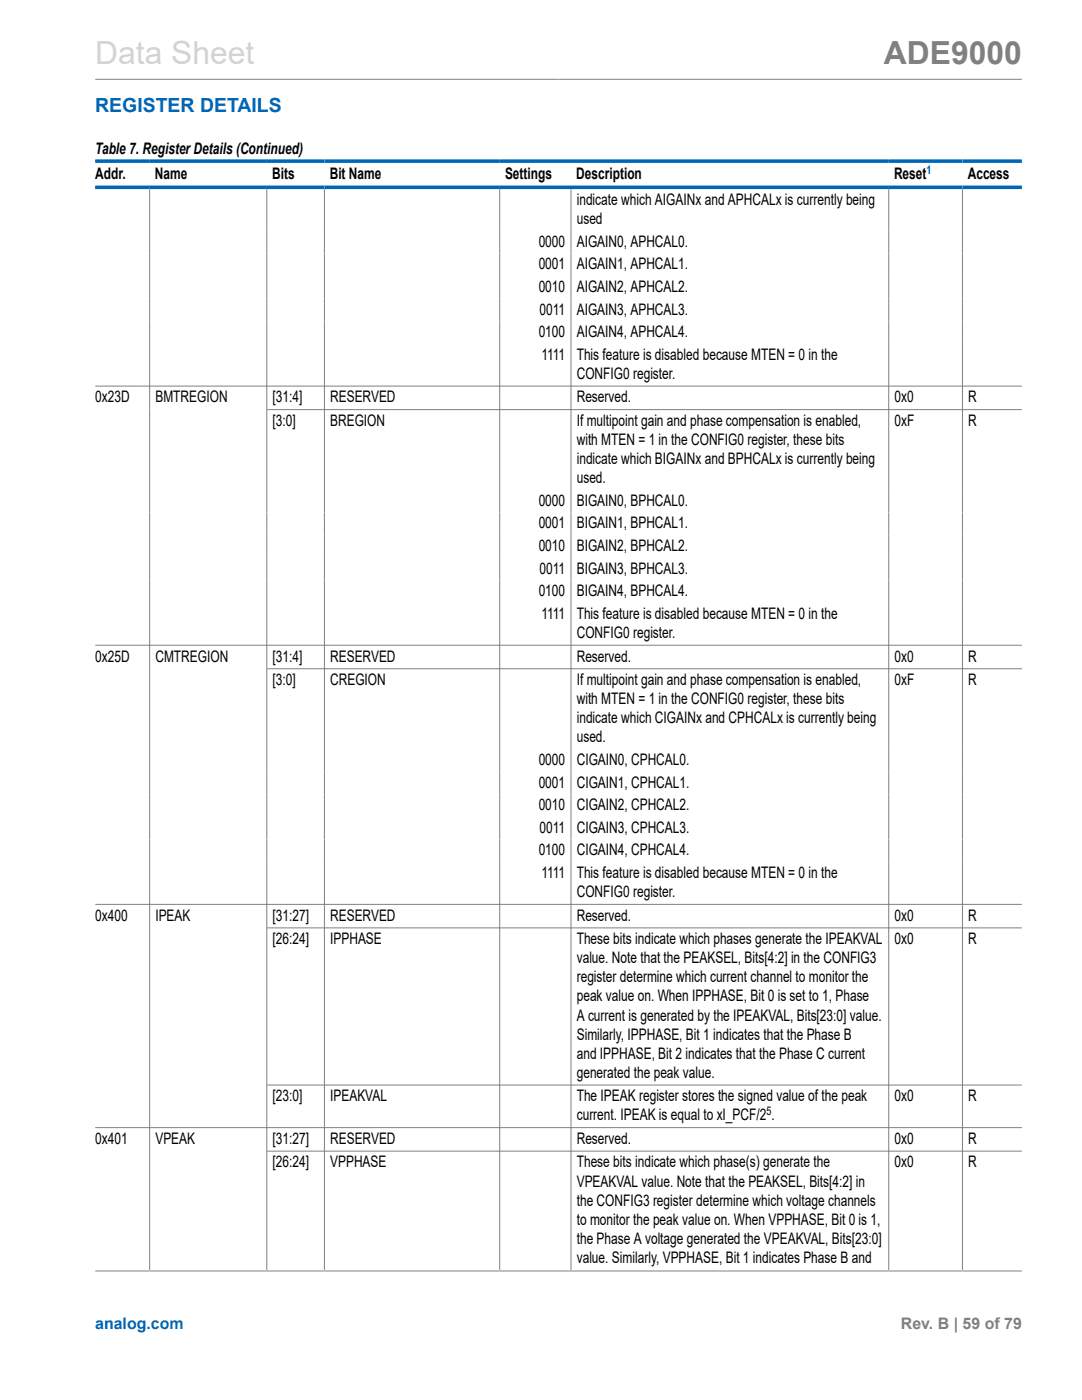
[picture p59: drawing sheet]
<svg xmlns="http://www.w3.org/2000/svg" width="216mm" height="279mm" viewBox="0 0 216 279" stroke-linecap="round" stroke-linejoin="round" font-family="sans-serif">
<defs><g id="words">
<text font-size="6.3" fill="#d3d3d3" x="19" y="12.7">Data Sheet</text>
<text font-size="6.3" fill="#808080" x="176.4" y="12.7">ADE9000</text>
<text font-size="3.9" fill="#0067b8" x="19" y="22.3">REGISTER DETAILS</text>
<g font-size="3.2">
<text x="19" y="30.8">Table 7. Register Details (Continued)</text>
<text x="19" y="35.7">Addr.</text>
<text x="30.9" y="35.7">Name</text>
<text x="54.3" y="35.7">Bits</text>
<text x="65.8" y="35.7">Bit Name</text>
<text x="100.8" y="35.7">Settings</text>
<text x="115" y="35.7">Description</text>
<text x="178.4" y="35.7">Reset</text>
<text x="193.1" y="35.7">Access</text>
<text x="115.1" y="40.9">indicate which AIGAINx and APHCALx is currently being</text>
<text x="115.1" y="44.7">used</text>
<text x="107.5" y="49.2">0000</text>
<text x="107.5" y="53.8">0001</text>
<text x="115.1" y="49.2">AIGAIN0, APHCAL0.</text>
<text x="115.1" y="53.8">AIGAIN1, APHCAL1.</text>
<text x="107.5" y="58.3">0010</text>
<text x="115.1" y="58.3">AIGAIN2, APHCAL2.</text>
<text x="107.7" y="62.8">0011</text>
<text x="115.1" y="62.8">AIGAIN3, APHCAL3.</text>
<text x="107.5" y="67.3">0100</text>
<text x="108" y="71.8">1111</text>
<text x="115.1" y="67.3">AIGAIN4, APHCAL4.</text>
<text x="115.1" y="71.8">This feature is disabled because MTEN = 0 in the</text>
<text x="115.1" y="75.6">CONFIG0 register.</text>
<text x="19" y="80.3">0x23D</text>
<text x="31" y="80.3">BMTREGION</text>
<text x="54.4" y="80.3">[31:4]</text>
<text x="65.9" y="80.3">RESERVED</text>
<text x="115.1" y="80.3">Reserved.</text>
<text x="178.5" y="80.3">0x0</text>
<text x="193.2" y="80.3">R</text>
<text x="54.4" y="85">[3:0]</text>
<text x="65.9" y="85">BREGION</text>
<text x="115.1" y="85">If multipoint gain and phase compensation is enabled,</text>
<text x="115.1" y="88.8">with MTEN = 1 in the CONFIG0 register, these bits</text>
<text x="178.5" y="85">0xF</text>
<text x="193.2" y="85">R</text>
<text x="115.1" y="92.6">indicate which BIGAINx and BPHCALx is currently being</text>
<text x="107.5" y="101">0000</text>
<text x="115.1" y="96.4">used.</text>
<text x="115.1" y="101">BIGAIN0, BPHCAL0.</text>
<text x="107.5" y="105.5">0001</text>
<text x="115.1" y="105.5">BIGAIN1, BPHCAL1.</text>
<text x="107.5" y="110">0010</text>
<text x="115.1" y="110">BIGAIN2, BPHCAL2.</text>
<text x="107.5" y="119">0100</text>
<text x="107.7" y="114.5">0011</text>
<text x="115.1" y="114.5">BIGAIN3, BPHCAL3.</text>
<text x="115.1" y="119">BIGAIN4, BPHCAL4.</text>
<text x="108" y="123.5">1111</text>
<text x="115.1" y="123.5">This feature is disabled because MTEN = 0 in the</text>
<text x="115.1" y="127.3">CONFIG0 register.</text>
<text x="19" y="132">0x25D</text>
<text x="31" y="132">CMTREGION</text>
<text x="54.4" y="132">[31:4]</text>
<text x="54.4" y="136.7">[3:0]</text>
<text x="65.9" y="132">RESERVED</text>
<text x="65.9" y="136.7">CREGION</text>
<text x="115.1" y="132">Reserved.</text>
<text x="115.1" y="136.7">If multipoint gain and phase compensation is enabled,</text>
<text x="178.5" y="132">0x0</text>
<text x="178.5" y="136.7">0xF</text>
<text x="193.2" y="132">R</text>
<text x="193.2" y="136.7">R</text>
<text x="115.1" y="140.5">with MTEN = 1 in the CONFIG0 register, these bits</text>
<text x="115.1" y="144.3">indicate which CIGAINx and CPHCALx is currently being</text>
<text x="115.1" y="148.2">used.</text>
<text x="107.5" y="152.7">0000</text>
<text x="115.1" y="152.7">CIGAIN0, CPHCAL0.</text>
<text x="107.5" y="157.2">0001</text>
<text x="107.5" y="161.7">0010</text>
<text x="115.1" y="157.2">CIGAIN1, CPHCAL1.</text>
<text x="115.1" y="161.7">CIGAIN2, CPHCAL2.</text>
<text x="107.7" y="166.2">0011</text>
<text x="115.1" y="166.2">CIGAIN3, CPHCAL3.</text>
<text x="107.5" y="170.7">0100</text>
<text x="115.1" y="170.7">CIGAIN4, CPHCAL4.</text>
<text x="108" y="175.2">1111</text>
<text x="115.1" y="175.2">This feature is disabled because MTEN = 0 in the</text>
<text x="115.1" y="179.1">CONFIG0 register.</text>
<text x="19" y="183.7">0x400</text>
<text x="31" y="183.7">IPEAK</text>
<text x="54.4" y="183.7">[31:27]</text>
<text x="65.9" y="183.7">RESERVED</text>
<text x="115.1" y="183.7">Reserved.</text>
<text x="178.5" y="183.7">0x0</text>
<text x="193.2" y="183.7">R</text>
<text x="54.4" y="188.4">[26:24]</text>
<text x="65.9" y="188.4">IPPHASE</text>
<text x="115.1" y="188.4">These bits indicate which phases generate the IPEAKVAL</text>
<text x="178.5" y="188.4">0x0</text>
<text x="193.2" y="188.4">R</text>
<text x="115.1" y="192.3">value. Note that the PEAKSEL, Bits[4:2] in the CONFIG3</text>
<text x="115.1" y="196.1">register determine which current channel to monitor the</text>
<text x="115.1" y="199.9">peak value on. When IPPHASE, Bit 0 is set to 1, Phase</text>
<text x="115.1" y="203.7">A current is generated by the IPEAKVAL, Bits[23:0] value.</text>
<text x="115.1" y="207.5">Similarly, IPPHASE, Bit 1 indicates that the Phase B</text>
<text x="115.1" y="211.3">and IPPHASE, Bit 2 indicates that the Phase C current</text>
<text x="115.1" y="215.1">generated the peak value.</text>
<text x="54.4" y="219.8">[23:0]</text>
<text x="65.9" y="219.8">IPEAKVAL</text>
<text x="115.1" y="219.8">The IPEAK register stores the signed value of the peak</text>
<text x="178.5" y="219.8">0x0</text>
<text x="193.2" y="219.8">R</text>
<text x="115.1" y="223.6">current. IPEAK is equal to xI_PCF/2 .</text>
<text x="19" y="228.3">0x401</text>
<text x="31" y="228.3">VPEAK</text>
<text x="54.4" y="228.3">[31:27]</text>
<text x="54.4" y="233">[26:24]</text>
<text x="65.9" y="228.3">RESERVED</text>
<text x="65.9" y="233">VPPHASE</text>
<text x="115.1" y="228.3">Reserved.</text>
<text x="115.1" y="233">These bits indicate which phase(s) generate the</text>
<text x="178.5" y="228.3">0x0</text>
<text x="178.5" y="233">0x0</text>
<text x="193.2" y="228.3">R</text>
<text x="193.2" y="233">R</text>
<text x="115.1" y="236.8">VPEAKVAL value. Note that the PEAKSEL, Bits[4:2] in</text>
<text x="115.1" y="240.6">the CONFIG3 register determine which voltage channels</text>
<text x="115.1" y="244.4">to monitor the peak value on. When VPPHASE, Bit 0 is 1,</text>
<text x="115.1" y="248.2">the Phase A voltage generated the VPEAKVAL, Bits[23:0]</text>
<text x="115.1" y="252">value. Similarly, VPPHASE, Bit 1 indicates Phase B and</text>
</g>
<text font-size="3.2" fill="#0067b8" x="19" y="265.3">analog.com</text>
<text font-size="3.2" fill="#808080" x="179.8" y="265.3">Rev. B | 59 of 79</text>
<text font-size="2.4" fill="#0067b8" x="184.9" y="34.6">1</text>
<text font-size="2.4" x="152.9" y="222.6">5</text>
</g></defs>
<g fill="none" stroke="#808080" stroke-width=".2">
<path d="M19 15.8h184.9M29.9 37.7v215.8M53.2 37.7v215.8M64.7 37.7v215.8M99.7 37.7v215.8M113.9 37.7v215.8M177.3 37.7v215.8M192 37.7v215.8M19 77.1h184.9M53.2 81.7h150.7M19 128.8h184.9M53.2 133.5h150.7"/>
<path d="M19 180.5h184.9M53.2 185.2h150.7M53.2 216.5h150.7M19 225h184.9M53.2 229.7h150.7M19 253.7h184.9"/>
</g>
<path d="M19 32.2h184.9M19 37.4h184.9" fill="none" stroke="#0067b8" stroke-width=".71"/>
<use href="#words"/>
</svg>
